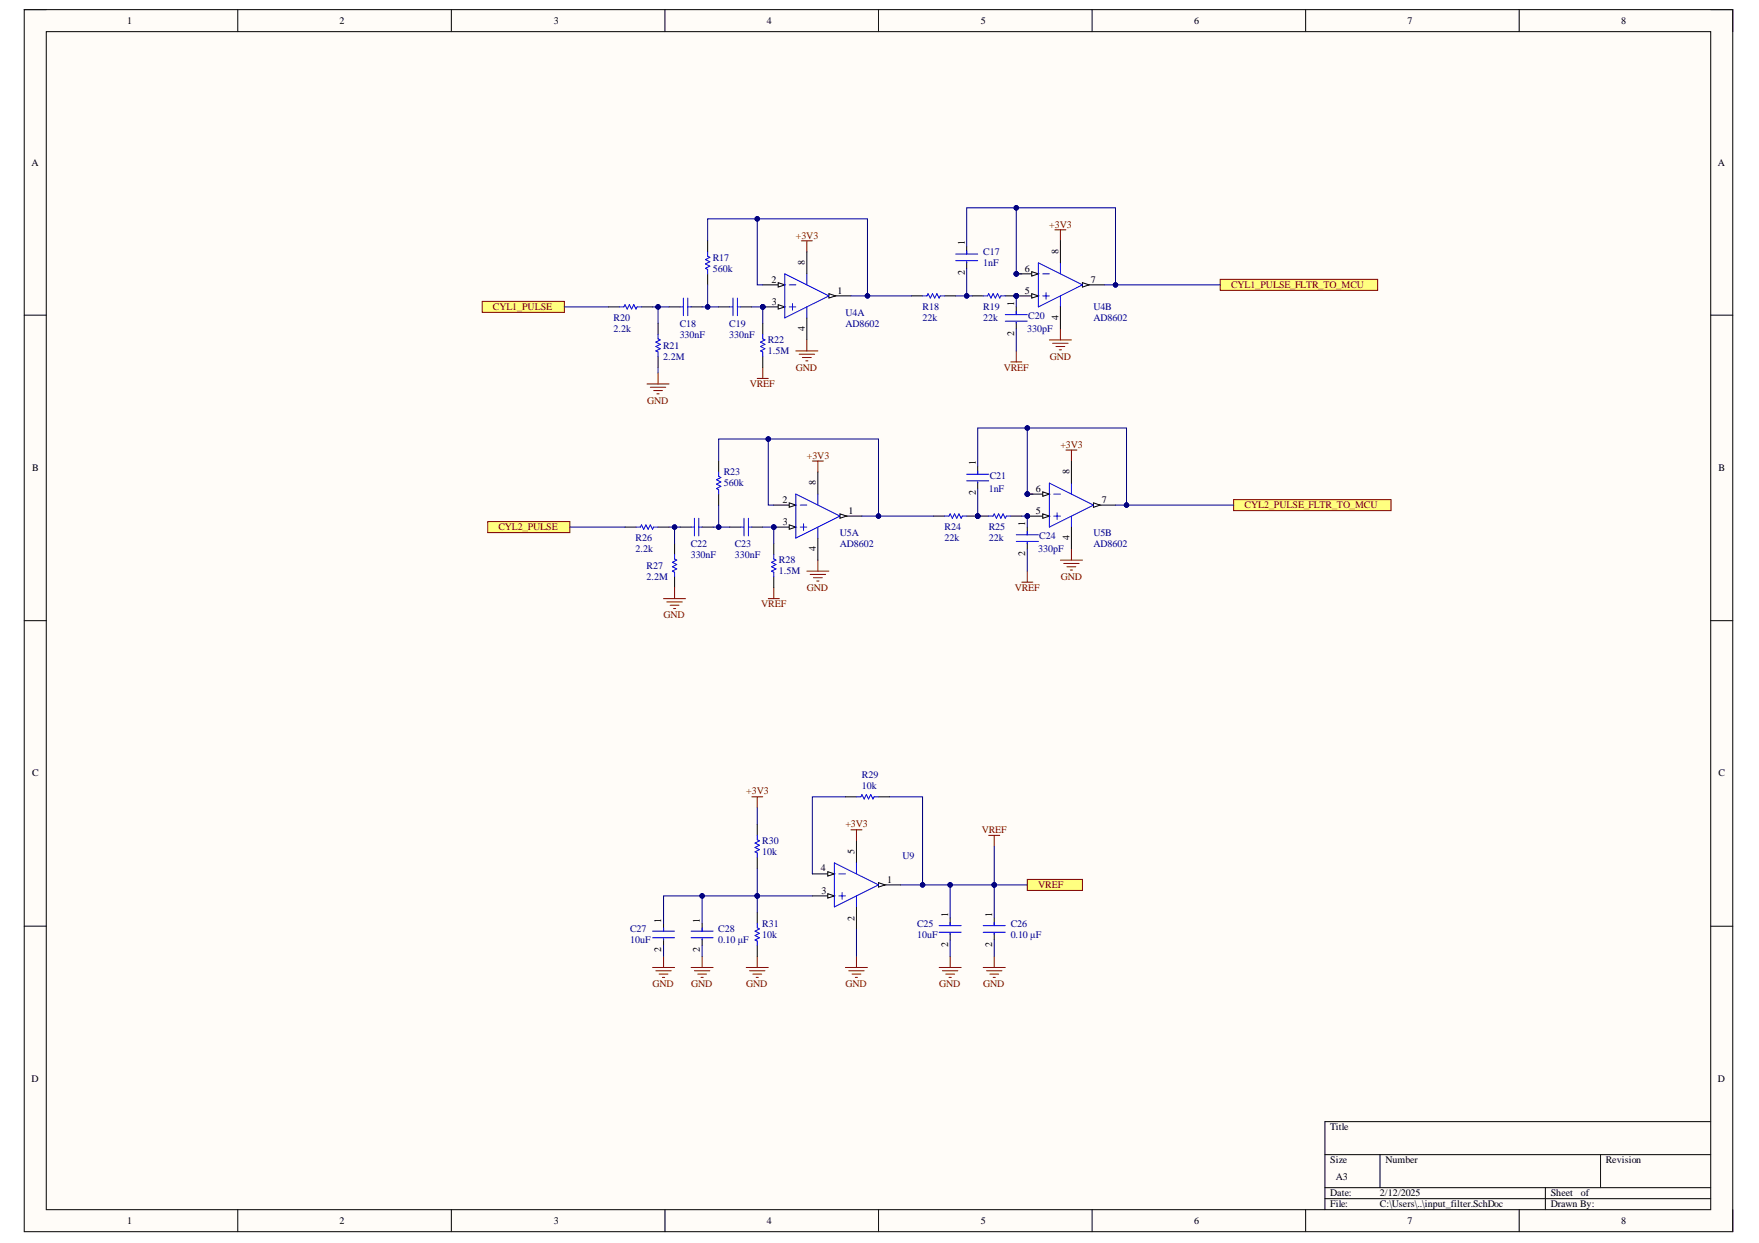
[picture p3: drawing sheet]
<svg xmlns="http://www.w3.org/2000/svg" width="297mm" height="210mm" viewBox="0 0 297 210" stroke-linecap="round" stroke-linejoin="round" font-family="sans-serif">
<defs><g id="words">
<g font-size="1.7">
<text x="21.5" y="4.1">1</text>
<text x="57.3" y="4.1">2</text>
<text x="93.5" y="4.1">3</text>
<text x="129.5" y="4.1">4</text>
<text x="165.6" y="4.1">5</text>
<text x="201.6" y="4.1">6</text>
<text x="237.7" y="4.1">7</text>
<text x="273.8" y="4.1">8</text>
<text x="5.3" y="28">A</text>
<text x="290.1" y="28">A</text>
<text x="162.9" y="41.4" transform="rotate(-90 162.9 41.4)">1</text>
<text x="130.3" y="47.7">2</text>
<text x="135.9" y="44.8" transform="rotate(-90 135.9 44.8)">8</text>
<text x="162.9" y="46.5" transform="rotate(-90 162.9 46.5)">2</text>
<text x="173.1" y="45.9">6</text>
<text x="178.7" y="42.9" transform="rotate(-90 178.7 42.9)">8</text>
<text x="184.2" y="47.7">7</text>
<text x="130.3" y="51.5">3</text>
<text x="141.4" y="49.6">1</text>
<text x="171.3" y="51.6" transform="rotate(-90 171.3 51.6)">1</text>
<text x="173.1" y="49.6">5</text>
<text x="135.9" y="55.9" transform="rotate(-90 135.9 55.9)">4</text>
<text x="171.3" y="56.7" transform="rotate(-90 171.3 56.7)">2</text>
<text x="178.7" y="54.1" transform="rotate(-90 178.7 54.1)">4</text>
<text x="5.4" y="79.6">B</text>
<text x="137.8" y="81.9" transform="rotate(-90 137.8 81.9)">8</text>
<text x="164.8" y="83.6" transform="rotate(-90 164.8 83.6)">2</text>
<text x="164.8" y="78.6" transform="rotate(-90 164.8 78.6)">1</text>
<text x="174.9" y="83">6</text>
<text x="180.6" y="80.1" transform="rotate(-90 180.6 80.1)">8</text>
<text x="290.2" y="79.6">B</text>
<text x="132.1" y="84.9">2</text>
<text x="132.2" y="88.6">3</text>
<text x="143.3" y="86.8">1</text>
<text x="173.1" y="88.8" transform="rotate(-90 173.1 88.8)">1</text>
<text x="174.9" y="86.8">5</text>
<text x="186.1" y="84.9">7</text>
<text x="137.8" y="93.1" transform="rotate(-90 137.8 93.1)">4</text>
<text x="173.1" y="93.9" transform="rotate(-90 173.1 93.9)">2</text>
<text x="180.6" y="91.2" transform="rotate(-90 180.6 91.2)">4</text>
<text x="5.4" y="131.1">C</text>
<text x="290.2" y="131.1">C</text>
<text x="138.6" y="147.2">4</text>
<text x="144.3" y="144.2" transform="rotate(-90 144.3 144.2)">5</text>
<text x="149.8" y="149">1</text>
<text x="111.6" y="155.8" transform="rotate(-90 111.6 155.8)">1</text>
<text x="118.2" y="155.8" transform="rotate(-90 118.2 155.8)">1</text>
<text x="138.7" y="150.9">3</text>
<text x="144.3" y="155.4" transform="rotate(-90 144.3 155.4)">2</text>
<text x="160.1" y="154.9" transform="rotate(-90 160.1 154.9)">1</text>
<text x="167.6" y="154.9" transform="rotate(-90 167.6 154.9)">1</text>
<text x="111.6" y="160.8" transform="rotate(-90 111.6 160.8)">2</text>
<text x="118.2" y="160.8" transform="rotate(-90 118.2 160.8)">2</text>
<text x="160.1" y="159.8" transform="rotate(-90 160.1 159.8)">2</text>
<text x="167.6" y="159.8" transform="rotate(-90 167.6 159.8)">2</text>
<text x="5.3" y="182.7">D</text>
<text x="290.1" y="182.7">D</text>
<text x="224.6" y="190.8">Title</text>
<text x="224.6" y="196.4">Size</text>
<text x="234" y="196.4">Number</text>
<text x="271.2" y="196.4">Revision</text>
<text x="224.6" y="202">Date:</text>
<text x="224.6" y="203.9">File:</text>
<text x="225.6" y="199.2">A3</text>
<text x="233" y="202">2/12/2025</text>
<text x="233" y="203.9">C:\Users\..\input_filter.SchDoc</text>
<text x="261.9" y="202">Sheet</text>
<text x="261.9" y="203.9">Drawn By:</text>
<text x="266.9" y="202">of</text>
<text x="21.5" y="206.6">1</text>
<text x="57.3" y="206.6">2</text>
<text x="93.5" y="206.6">3</text>
<text x="129.5" y="206.6">4</text>
<text x="165.6" y="206.6">5</text>
<text x="201.6" y="206.6">6</text>
<text x="237.7" y="206.6">7</text>
<text x="273.8" y="206.6">8</text>
</g>
<g font-size="1.7" fill="#800000">
<text x="134.4" y="40.3">+3V3</text>
<text x="177.2" y="38.4">+3V3</text>
<text x="83.2" y="52.4">CYL1_PULSE</text>
<text x="207.9" y="48.7">CYL1_PULSE_FLTR_TO_MCU</text>
<text x="126.6" y="65.4">VREF</text>
<text x="134.4" y="62.6">GND</text>
<text x="169.5" y="62.6">VREF</text>
<text x="177.3" y="60.7">GND</text>
<text x="109.3" y="68.2">GND</text>
<text x="136.3" y="77.5">+3V3</text>
<text x="179.1" y="75.6">+3V3</text>
<text x="84.2" y="89.6">CYL2_PULSE</text>
<text x="210.2" y="85.8">CYL2_PULSE_FLTR_TO_MCU</text>
<text x="136.3" y="99.8">GND</text>
<text x="171.4" y="99.8">VREF</text>
<text x="179.1" y="97.9">GND</text>
<text x="112.1" y="104.4">GND</text>
<text x="128.6" y="102.6">VREF</text>
<text x="126" y="134.2">+3V3</text>
<text x="142.8" y="139.7">+3V3</text>
<text x="165.8" y="140.7">VREF</text>
<text x="175.3" y="150">VREF</text>
<text x="110.2" y="166.7">GND</text>
<text x="116.7" y="166.7">GND</text>
<text x="126" y="166.7">GND</text>
<text x="142.8" y="166.7">GND</text>
<text x="158.6" y="166.7">GND</text>
<text x="166" y="166.7">GND</text>
</g>
<g font-size="1.7" fill="#000080">
<text x="120.4" y="45.9">560k</text>
<text x="120.4" y="44">R17</text>
<text x="166" y="44.9">1nF</text>
<text x="166" y="43.1">C17</text>
<text x="142.8" y="53.3">U4A</text>
<text x="155.8" y="52.4">R18</text>
<text x="166" y="52.4">R19</text>
<text x="173.6" y="53.8">C20</text>
<text x="184.6" y="52.4">U4B</text>
<text x="103.6" y="56.1">2.2k</text>
<text x="103.6" y="54.2">R20</text>
<text x="112" y="58.9">R21</text>
<text x="114.8" y="57">330nF</text>
<text x="114.8" y="55.2">C18</text>
<text x="123.1" y="57">330nF</text>
<text x="123.1" y="55.2">C19</text>
<text x="129.7" y="59.8">1.5M</text>
<text x="129.7" y="58">R22</text>
<text x="142.8" y="55.2">AD8602</text>
<text x="155.8" y="54.2">22k</text>
<text x="166" y="54.2">22k</text>
<text x="173.5" y="56.1">330pF</text>
<text x="184.6" y="54.2">AD8602</text>
<text x="112" y="60.7">2.2M</text>
<text x="122.2" y="82.1">560k</text>
<text x="122.2" y="80.3">R23</text>
<text x="167" y="83">1nF</text>
<text x="167.1" y="80.9">C21</text>
<text x="159.5" y="89.6">R24</text>
<text x="167" y="89.6">R25</text>
<text x="107.3" y="93.3">2.2k</text>
<text x="107.3" y="91.4">R26</text>
<text x="116.6" y="94.2">330nF</text>
<text x="116.6" y="92.3">C22</text>
<text x="124.1" y="94.2">330nF</text>
<text x="124.1" y="92.3">C23</text>
<text x="131.5" y="95.1">R28</text>
<text x="141.8" y="92.3">AD8602</text>
<text x="141.8" y="90.5">U5A</text>
<text x="159.5" y="91.4">22k</text>
<text x="167" y="91.4">22k</text>
<text x="175.3" y="93.3">330pF</text>
<text x="175.5" y="91.1">C24</text>
<text x="184.6" y="92.3">AD8602</text>
<text x="184.6" y="90.5">U5B</text>
<text x="109.2" y="97.9">2.2M</text>
<text x="109.2" y="96.1">R27</text>
<text x="131.5" y="97">1.5M</text>
<text x="145.6" y="131.4">R29</text>
<text x="145.6" y="133.2">10k</text>
<text x="128.7" y="142.5">R30</text>
<text x="128.7" y="144.4">10k</text>
<text x="152.4" y="145.1">U9</text>
<text x="106.4" y="159.2">10uF</text>
<text x="106.4" y="157.4">C27</text>
<text x="121.3" y="159.2">0.10 μF</text>
<text x="121.3" y="157.4">C28</text>
<text x="128.7" y="158.3">10k</text>
<text x="128.7" y="156.5">R31</text>
<text x="154.9" y="158.3">10uF</text>
<text x="154.9" y="156.5">C25</text>
<text x="170.7" y="158.3">0.10 μF</text>
<text x="170.7" y="156.5">C26</text>
</g>
</g></defs>
<path d="M4.1 1.6h288.5v206.4h-288.5z" fill-rule="evenodd" fill="#fffcf8"/>
<path d="M4.1 1.6h288.5v206.4h-288.5z" fill="none" stroke="#000" stroke-width=".17"/>
<path d="M7.8 5.3h281.1v199h-281.1z" fill-rule="evenodd" fill="#fffcf8"/>
<g fill="none" stroke="#000" stroke-width=".17">
<path d="M4.1 1.6h3.7M7.8 5.3h281.1v199h-281.1zM40.2 1.6v3.7M76.2 1.6v3.7M112.3 1.6v3.7M148.3 1.6v3.7M184.4 1.6v3.7M220.5 1.6v3.7M256.5 1.6v3.7M288.9 1.6h3.7v3.7M4.1 53.2h3.7M288.9 53.2h3.7"/>
<path d="M4.1 104.8h3.7M288.9 104.8h3.7M4.1 156.4h3.7M148.3 149.4h3.8M288.9 156.4h3.7M223.7 195h65.2M233 195v5.6M270.3 195v5.6M288.9 189.4h-65.2v14.9M40.2 204.3v3.7M76.2 204.3v3.7M112.3 204.3v3.7"/>
<path d="M148.4 204.3v3.7M184.4 204.3v3.7M220.5 204.3v3.7M223.7 200.6h65.2M223.7 202.4h65.2M256.5 204.3v3.7M261 200.6v3.7M292.6 204.3v3.7"/>
</g>
<path d="M140.9 145.7l7.4 3.7M141.6 147.6h1.2M141.6 151.3h1.2M142.2 150.7v1.2" fill="none" stroke="#00f" stroke-width=".17"/>
<path d="M148.3 149.1l1.2 .3-1.2 .4z" fill="#f8fcff"/>
<path d="M137.2 151.3h3.7M144.6 153.2v3.7M148.3 149.1l1.2 .3-1.2 .4z" fill="none" stroke="#000" stroke-width=".17"/>
<path d="M139.8 150.9l1.1 .4-1.1 .4z" fill="#f8fcff"/>
<path d="M137.2 147.6h3.7M139.8 150.9l1.1 .4-1.1 .4zM144.6 142v3.7" fill="none" stroke="#000" stroke-width=".17"/>
<path d="M139.8 147.2l1.1 .4-1.1 .3z" fill="#f8fcff"/>
<path d="M139.8 147.2l1.1 .4-1.1 .3z" fill="none" stroke="#000" stroke-width=".17"/>
<path d="M140.9 145.7v7.5l7.4-3.8M144.6 145.7v1.9M144.6 151.3v1.9" fill="none" stroke="#00f" stroke-width=".17"/>
<path d="M143.7 140.1h1.9M144.6 140.1v1.9M142.8 163.4h3.7M143.3 163.9h2.6M143.9 164.5h1.5M144.4 165.1h.4M144.6 161.5v1.9" fill="none" stroke="#800000" stroke-width=".17"/>
<path d="M173.5 148.5h9.3v1.9h-9.3z" fill-rule="evenodd" fill="#ffff80"/>
<g fill="none" stroke="#800000" stroke-width=".17">
<path d="M178.1 38.8h1.9M179.1 38.8v1.9M134.4 59.3h3.7M134.9 59.8h2.7M135.3 40.7h1.9M136.2 40.7v1.8M136.2 57.4v1.9M177.2 57.4h3.7M177.8 58h2.6M178.3 58.5h1.5M178.9 59.1h.3M179.1 55.5v1.9"/>
<path d="M127.9 63.9h1.8M128.8 62v1.9M135.5 60.4h1.5M136.1 60.9h.3M126.9 134.6h1.9M127.9 134.6v1.8M167 141.1h1.8M167.9 141.1v1.8M173.5 148.5h9.3v1.9h-9.3zM110.2 163.4h3.7M110.7 163.9h2.7M111.3 164.5h1.5"/>
<path d="M111.9 165.1h.3M112.1 161.5v1.9M116.7 163.4h3.7M117.3 163.9h2.6M117.8 164.5h1.5M118.4 165.1h.4M118.6 161.5v1.9M126 163.4h3.7M126.6 163.9h2.6M127.1 164.5h1.5M127.7 165.1h.4M127.9 161.5v1.9"/>
<path d="M158.6 163.4h3.7M159.1 163.9h2.7M159.7 164.5h1.5M160.3 165.1h.3M160.4 161.5v1.9M166 163.4h3.8M166.6 163.9h2.6M167.1 164.5h1.5M167.7 165.1h.4M167.9 161.5v1.9"/>
</g>
<g fill="none" stroke="#000" stroke-width=".17">
<path d="M113 51.8h1.8M116.7 51.8h1.9M119.5 40.7v1.8M119.5 46.2v1.9M121.4 51.8h1.8M125.1 51.8h1.8M128.8 54.6v1.9M153.9 50h1.9M159.5 50h1.9M128.8 60.2v1.8M127.9 139.2v1.9M142.8 134.6h1.8"/>
<path d="M148.3 134.6h1.9M112.1 155.9v1.3M112.1 158.5v1.2M118.6 155.9v1.3M118.6 158.5v1.2M127.9 144.8v1.8M127.9 154.1v1.8M127.9 159.7v1.8M160.4 155v1.3M160.4 157.6v1.1M167.9 155v1.3M167.9 157.6v1.1"/>
</g>
<g fill="none" stroke="#00f" stroke-width=".17">
<path d="M114.8 51.8h.6M115.4 50.3v3M116.1 50.3v3M116.1 51.8h.6M119.5 42.5v.8l.4 .2-.8 .3 .8 .4-.8 .4 .8 .3-.8 .4 .4 .2v.7M123.2 51.8h.6M123.8 50.3v3M124.5 51.8h.6M124.5 50.3v3M128.8 56.5v.7l.4 .2-.8 .4 .8 .3-.8 .4 .8 .4-.8 .4 .4 .1v.8M155.8 50h.7l.2-.4 .4 .7 .4-.7 .3 .7 .4-.7 .4 .7 .2-.3h.7M144.6 134.6h.8l.2-.4 .3 .7 .4-.7 .4 .7 .3-.7 .4 .7 .2-.3h.7"/>
<path d="M110.2 157.2h3.7M110.2 158.4h3.7M112.1 156.7v.5M112.1 158.5v.2M116.7 157.2h3.7M116.7 158.4h3.7M118.6 156.7v.5M118.6 158.5v.2M127.9 141.1v.7l.3 .2-.7 .4 .7 .3-.7 .4 .7 .4-.7 .4 .4 .1v.8M127.9 155.9v.8l.3 .2-.7 .3 .7 .4-.7 .4 .7 .4-.7 .3 .4 .2v.8M158.6 156.3h3.7M158.6 157.4h3.7"/>
<path d="M160.4 155.8v.5M160.4 157.6v.2M166 156.3h3.8M166 157.4h3.8M167.9 155.8v.5M167.9 157.6v.2"/>
</g>
<circle cx="171.6" cy="50" r=".37" fill="#000080"/>
<circle cx="171.6" cy="50" r=".37" fill="none" stroke="#000080" stroke-width=".17"/>
<path d="M169.8 50h1.8" fill="none" stroke="#000" stroke-width=".17"/>
<circle cx="171.6" cy="50" r=".37" fill="#000080"/>
<circle cx="171.6" cy="50" r=".37" fill="none" stroke="#000080" stroke-width=".17"/>
<g fill="none" stroke="#000" stroke-width=".17">
<path d="M163.2 41.6v1.3M163.2 44.2v1.1M164.2 50h1.8M171.6 51.8v1.3M171.6 54.4v1.1M121.4 77.9v1.8M114.8 89h1.9M118.6 89h1.8M121.4 83.4v1.9M123.2 89h1.9M126.9 89h1.9M130.7 91.8v1.9"/>
<path d="M130.7 97.4v1.8"/>
</g>
<g fill="none" stroke="#00f" stroke-width=".17">
<path d="M161.4 42.9h3.7M161.4 44h3.7M163.2 42.3v.6M163.2 44.2v.2M166 50h.8l.2-.4 .3 .7 .4-.7 .4 .7 .4-.7 .3 .7 .2-.3h.8M169.8 53.1h3.7M169.8 54.2h3.7M171.6 52.6v.5M171.6 54.4v.2M121.4 79.7v.8l.3 .1-.7 .4 .7 .4-.7 .4 .7 .3-.7 .4 .4 .2v.7M116.7 89h.6M117.3 87.5v3"/>
<path d="M118 87.5v3M118 89h.6M125.1 89h.5M125.6 87.5v3M126.4 89h.5M126.4 87.5v3M130.7 93.7v.7l.3 .2-.7 .4 .7 .3-.7 .4 .7 .4-.7 .3 .4 .2v.8"/>
</g>
<g fill="none" stroke="#800000" stroke-width=".17">
<path d="M171.6 59.3v1.8M137.2 77.9h1.8M138.1 77.9v1.8M170.7 61.1h1.8M180 76h1.9M180.9 76v1.9M130.7 99.2v1.9M136.2 96.4h3.8M136.8 97h2.6M137.4 97.6h1.5M137.9 98.1h.4M138.1 94.6v1.8"/>
<path d="M179.1 94.6h3.7M179.6 95.1h2.6M180.2 95.7h1.5M180.7 96.3h.4M180.9 92.7v1.9M129.7 101.1h1.9"/>
</g>
<circle cx="165.1" cy="87.1" r=".37" fill="#000080"/>
<circle cx="165.1" cy="87.1" r=".37" fill="none" stroke="#000080" stroke-width=".17"/>
<path d="M163.2 87.1h1.9" fill="none" stroke="#000" stroke-width=".17"/>
<circle cx="165.1" cy="87.1" r=".37" fill="#000080"/>
<circle cx="165.1" cy="87.1" r=".37" fill="none" stroke="#000080" stroke-width=".17"/>
<path d="M157.7 87.1h1.8" fill="none" stroke="#000" stroke-width=".17"/>
<path d="M159.5 87.1h.8l.1-.3 .4 .7 .4-.7 .4 .7 .3-.7 .4 .7 .2-.4h.7" fill="none" stroke="#00f" stroke-width=".17"/>
<circle cx="165.1" cy="87.1" r=".37" fill="#000080"/>
<circle cx="165.1" cy="87.1" r=".37" fill="none" stroke="#000080" stroke-width=".17"/>
<path d="M165.1 87.1h1.9M170.7 87.1h1.8" fill="none" stroke="#000" stroke-width=".17"/>
<circle cx="165.1" cy="87.1" r=".37" fill="#000080"/>
<circle cx="165.1" cy="87.1" r=".37" fill="none" stroke="#000080" stroke-width=".17"/>
<g fill="none" stroke="#00f" stroke-width=".17">
<path d="M104.6 51.8h.8l.1-.3 .4 .7 .4-.7 .4 .7 .3-.7 .4 .7 .2-.4h.7M111.1 56.5v.7l.4 .2-.8 .4 .8 .3-.8 .4 .8 .4-.8 .4 .4 .1v.8M165.1 79.5v.6M107.4 89h.7l.2-.4 .4 .8 .4-.8 .3 .8 .4-.8 .4 .8 .2-.4h.7M113.9 93.7v.7l.4 .2-.8 .4 .8 .3-.8 .4 .8 .4-.8 .3 .4 .2v.8M163.2 80.1h3.8M163.2 81.2h3.8M165.1 81.4v.2M167 87.1h.7l.2-.3 .4 .7 .3-.7 .4 .7 .4-.7 .4 .7 .1-.4h.8M171.6 90.3h3.7M171.6 91.4h3.7M173.5 89.8v.5"/>
<path d="M173.5 91.6v.2"/>
</g>
<path d="M102.7 51.8h1.9M108.3 51.8h1.9M111.1 54.6v1.9M111.1 60.2v1.8M165.1 78.8v1.3M105.5 89h1.9M111.1 89h1.9M113.9 91.8v1.9M113.9 97.4v1.8M165.1 81.4v1.1M173.5 89v1.3M173.5 91.6v1.1" fill="none" stroke="#000" stroke-width=".17"/>
<path d="M109.3 64.8h3.7M109.8 65.4h2.6M110.4 66h1.5M110.9 66.5h.4M111.1 63v1.8M113.9 99.2v1.9M172.5 98.3h1.9M173.5 96.4v1.9M112.1 101.1h3.7M112.6 101.6h2.6M113.2 102.2h1.5M113.7 102.8h.4" fill="none" stroke="#800000" stroke-width=".17"/>
<path d="M82.4 88.1h13.8v1.8h-13.8z" fill-rule="evenodd" fill="#ffff80"/>
<path d="M82.4 88.1h13.8v1.8h-13.8z" fill="none" stroke="#800000" stroke-width=".17"/>
<path d="M81.4 50.9h13.9v1.9h-13.9z" fill-rule="evenodd" fill="#ffff80"/>
<path d="M81.4 50.9h13.9v1.9h-13.9z" fill="none" stroke="#800000" stroke-width=".17"/>
<path d="M208.3 84.4h26.6v1.8h-26.6z" fill-rule="evenodd" fill="#ffff80"/>
<path d="M208.3 84.4h26.6v1.8h-26.6z" fill="none" stroke="#800000" stroke-width=".17"/>
<path d="M206.1 47.2h26.5v1.8h-26.5z" fill-rule="evenodd" fill="#ffff80"/>
<path d="M206.1 47.2h26.5v1.8h-26.5z" fill="none" stroke="#800000" stroke-width=".17"/>
<circle cx="128.8" cy="51.8" r=".37" fill="#000080"/>
<circle cx="128.8" cy="51.8" r=".37" fill="none" stroke="#000080" stroke-width=".17"/>
<path d="M133.3 48.1h1.1M133.3 51.8h1.1M133.8 51.3v1.1M140 50l-7.5 3.7" fill="none" stroke="#00f" stroke-width=".17"/>
<path d="M140 50h3.7" fill="none" stroke="#000" stroke-width=".17"/>
<path d="M140 49.6l1.1 .4-1.1 .3z" fill="#f8fcff"/>
<path d="M128.8 48.1h3.7M140 49.6l1.1 .4-1.1 .3z" fill="none" stroke="#000" stroke-width=".17"/>
<path d="M131.4 47.7l1.1 .4-1.1 .4z" fill="#f8fcff"/>
<path d="M128.8 51.8h3.7M131.4 47.7l1.1 .4-1.1 .4z" fill="none" stroke="#000" stroke-width=".17"/>
<path d="M131.4 51.5l1.1 .3-1.1 .4z" fill="#f8fcff"/>
<path d="M131.4 51.5l1.1 .3-1.1 .4z" fill="none" stroke="#000" stroke-width=".17"/>
<circle cx="128.8" cy="51.8" r=".37" fill="#000080"/>
<circle cx="128.8" cy="51.8" r=".37" fill="none" stroke="#000080" stroke-width=".17"/>
<path d="M136.2 46.2v1.9M136.2 51.8v1.9M140 50l-7.5-3.8v7.5" fill="none" stroke="#00f" stroke-width=".17"/>
<path d="M136.2 42.5v3.7M136.2 53.7v3.7" fill="none" stroke="#000" stroke-width=".17"/>
<circle cx="171.6" cy="50" r=".37" fill="#000080"/>
<circle cx="171.6" cy="50" r=".37" fill="none" stroke="#000080" stroke-width=".17"/>
<circle cx="171.6" cy="46.2" r=".37" fill="#000080"/>
<circle cx="171.6" cy="46.2" r=".37" fill="none" stroke="#000080" stroke-width=".17"/>
<path d="M175.3 44.4l7.5 3.7M176.1 46.2h1.1M176.1 50h1.1M176.6 49.4v1.1" fill="none" stroke="#00f" stroke-width=".17"/>
<path d="M171.6 50h3.7" fill="none" stroke="#000" stroke-width=".17"/>
<path d="M174.2 49.6l1.1 .4-1.1 .3z" fill="#f8fcff"/>
<path d="M174.2 49.6l1.1 .4-1.1 .3z" fill="none" stroke="#000" stroke-width=".17"/>
<circle cx="171.6" cy="50" r=".37" fill="#000080"/>
<circle cx="171.6" cy="50" r=".37" fill="none" stroke="#000080" stroke-width=".17"/>
<path d="M171.6 46.2h3.7" fill="none" stroke="#000" stroke-width=".17"/>
<path d="M174.2 45.9l1.1 .3-1.1 .4z" fill="#f8fcff"/>
<path d="M174.2 45.9l1.1 .3-1.1 .4z" fill="none" stroke="#000" stroke-width=".17"/>
<circle cx="171.6" cy="46.2" r=".37" fill="#000080"/>
<circle cx="171.6" cy="46.2" r=".37" fill="none" stroke="#000080" stroke-width=".17"/>
<path d="M182.8 48.1h3.7" fill="none" stroke="#000" stroke-width=".17"/>
<path d="M182.8 47.7l1.1 .4-1.1 .4z" fill="#f8fcff"/>
<path d="M179.1 40.7v3.7M179.1 51.8v3.7M182.8 47.7l1.1 .4-1.1 .4z" fill="none" stroke="#000" stroke-width=".17"/>
<path d="M175.3 44.4v7.4l7.5-3.7M179.1 44.4v1.8M179.1 50v1.8" fill="none" stroke="#00f" stroke-width=".17"/>
<circle cx="173.5" cy="87.1" r=".37" fill="#000080"/>
<circle cx="173.5" cy="87.1" r=".37" fill="none" stroke="#000080" stroke-width=".17"/>
<circle cx="173.5" cy="83.4" r=".37" fill="#000080"/>
<circle cx="173.5" cy="83.4" r=".37" fill="none" stroke="#000080" stroke-width=".17"/>
<path d="M177.2 81.6l7.5 3.7M177.9 83.4h1.2M177.9 87.2h1.2M178.5 86.6v1.1" fill="none" stroke="#00f" stroke-width=".17"/>
<path d="M173.5 87.2h3.7" fill="none" stroke="#000" stroke-width=".17"/>
<path d="M176.1 86.8l1.1 .4-1.1 .3z" fill="#f8fcff"/>
<path d="M176.1 86.8l1.1 .4-1.1 .3z" fill="none" stroke="#000" stroke-width=".17"/>
<circle cx="173.5" cy="87.1" r=".37" fill="#000080"/>
<circle cx="173.5" cy="87.1" r=".37" fill="none" stroke="#000080" stroke-width=".17"/>
<path d="M173.5 83.4h3.7" fill="none" stroke="#000" stroke-width=".17"/>
<path d="M176.1 83.1l1.1 .3-1.1 .4z" fill="#f8fcff"/>
<path d="M176.1 83.1l1.1 .3-1.1 .4z" fill="none" stroke="#000" stroke-width=".17"/>
<circle cx="173.5" cy="83.4" r=".37" fill="#000080"/>
<circle cx="173.5" cy="83.4" r=".37" fill="none" stroke="#000080" stroke-width=".17"/>
<path d="M184.7 85.3h3.7" fill="none" stroke="#000" stroke-width=".17"/>
<path d="M184.7 84.9l1.1 .4-1.1 .4z" fill="#f8fcff"/>
<path d="M180.9 77.9v3.7M180.9 89v3.7M184.7 84.9l1.1 .4-1.1 .4z" fill="none" stroke="#000" stroke-width=".17"/>
<path d="M177.2 81.6v7.4l7.5-3.7M180.9 81.6v1.8M180.9 87.2v1.8" fill="none" stroke="#00f" stroke-width=".17"/>
<circle cx="130.7" cy="89" r=".37" fill="#000080"/>
<circle cx="130.7" cy="89" r=".37" fill="none" stroke="#000080" stroke-width=".17"/>
<path d="M135.1 85.3h1.1M135.1 89h1.1M135.7 88.4v1.2M141.8 87.1l-7.4 3.8" fill="none" stroke="#00f" stroke-width=".17"/>
<path d="M141.8 87.1h3.8" fill="none" stroke="#000" stroke-width=".17"/>
<path d="M141.8 86.8l1.2 .3-1.2 .4z" fill="#f8fcff"/>
<path d="M130.7 85.3h3.7M141.8 86.8l1.2 .3-1.2 .4z" fill="none" stroke="#000" stroke-width=".17"/>
<path d="M133.3 84.9l1.1 .4-1.1 .4z" fill="#f8fcff"/>
<path d="M130.7 89h3.7M133.3 84.9l1.1 .4-1.1 .4z" fill="none" stroke="#000" stroke-width=".17"/>
<path d="M133.3 88.6l1.1 .4-1.1 .4z" fill="#f8fcff"/>
<path d="M133.3 88.6l1.1 .4-1.1 .4z" fill="none" stroke="#000" stroke-width=".17"/>
<circle cx="130.7" cy="89" r=".37" fill="#000080"/>
<g fill="none" stroke="#000080" stroke-width=".17">
<path d="M152.1 149.4h21.4"/>
<circle cx="130.7" cy="89" r=".37"/>
</g>
<path d="M138.1 83.4v1.9M138.1 89v1.9M141.8 87.1l-7.4-3.7v7.5" fill="none" stroke="#00f" stroke-width=".17"/>
<path d="M138.1 79.7v3.7M138.1 90.9v3.7" fill="none" stroke="#000" stroke-width=".17"/>
<circle cx="155.8" cy="149.4" r=".37" fill="#000080"/>
<circle cx="155.8" cy="149.4" r=".37" fill="none" stroke="#000080" stroke-width=".17"/>
<circle cx="160.4" cy="149.4" r=".37" fill="#000080"/>
<circle cx="160.4" cy="149.4" r=".37" fill="none" stroke="#000080" stroke-width=".17"/>
<circle cx="167.9" cy="149.4" r=".37" fill="#000080"/>
<g fill="none" stroke="#000080" stroke-width=".17">
<path d="M142.8 134.6h-5.6v13M127.9 151.3v2.8"/>
<circle cx="167.9" cy="149.4" r=".37"/>
</g>
<circle cx="127.9" cy="151.3" r=".37" fill="#000080"/>
<g fill="none" stroke="#000080" stroke-width=".17">
<path d="M127.9 146.6v4.7"/>
<circle cx="127.9" cy="151.3" r=".37"/>
</g>
<circle cx="127.9" cy="151.3" r=".37" fill="#000080"/>
<g fill="none" stroke="#000080" stroke-width=".17">
<path d="M127.9 136.4v2.8M160.4 158.7v2.8M167.9 149.4v5.6M167.9 158.7v2.8"/>
<circle cx="127.9" cy="151.3" r=".37"/>
</g>
<circle cx="167.9" cy="149.4" r=".37" fill="#000080"/>
<g fill="none" stroke="#000080" stroke-width=".17">
<path d="M128.8 48.1h-.9v-11.1h18.6v13h-2.8M112.1 159.7v1.8M118.6 159.7v1.8"/>
<circle cx="167.9" cy="149.4" r=".37"/>
</g>
<circle cx="127.9" cy="37" r=".37" fill="#000080"/>
<circle cx="127.9" cy="37" r=".37" fill="none" stroke="#000080" stroke-width=".17"/>
<circle cx="146.5" cy="50" r=".37" fill="#000080"/>
<g fill="none" stroke="#000080" stroke-width=".17">
<path d="M119.5 48.1v3.7h-.9"/>
<circle cx="146.5" cy="50" r=".37"/>
</g>
<circle cx="119.5" cy="51.8" r=".37" fill="#000080"/>
<g fill="none" stroke="#000080" stroke-width=".17">
<path d="M119.5 51.8h1.9"/>
<circle cx="119.5" cy="51.8" r=".37"/>
</g>
<circle cx="119.5" cy="51.8" r=".37" fill="#000080"/>
<g fill="none" stroke="#000080" stroke-width=".17">
<path d="M126.9 51.8h1.9"/>
<circle cx="119.5" cy="51.8" r=".37"/>
</g>
<circle cx="128.8" cy="51.8" r=".37" fill="#000080"/>
<g fill="none" stroke="#000080" stroke-width=".17">
<path d="M127.9 37h-8.4v3.7"/>
<circle cx="128.8" cy="51.8" r=".37"/>
</g>
<circle cx="127.9" cy="37" r=".37" fill="#000080"/>
<g fill="none" stroke="#000080" stroke-width=".17">
<path d="M128.8 51.8v2.8"/>
<circle cx="127.9" cy="37" r=".37"/>
</g>
<circle cx="128.8" cy="51.8" r=".37" fill="#000080"/>
<g fill="none" stroke="#000080" stroke-width=".17">
<path d="M161.4 50h2.8"/>
<circle cx="128.8" cy="51.8" r=".37"/>
</g>
<circle cx="163.2" cy="50" r=".37" fill="#000080"/>
<g fill="none" stroke="#000080" stroke-width=".17">
<path d="M163.2 45.3v4.7"/>
<circle cx="163.2" cy="50" r=".37"/>
</g>
<circle cx="163.2" cy="50" r=".37" fill="#000080"/>
<g fill="none" stroke="#000080" stroke-width=".17">
<path d="M171.6 35.1h-8.4v6.5"/>
<circle cx="163.2" cy="50" r=".37"/>
</g>
<circle cx="171.6" cy="35.1" r=".37" fill="#000080"/>
<g fill="none" stroke="#000080" stroke-width=".17">
<path d="M171.6 50v1.8M171.6 55.5v3.8"/>
<circle cx="171.6" cy="35.1" r=".37"/>
</g>
<circle cx="171.6" cy="50" r=".37" fill="#000080"/>
<g fill="none" stroke="#000080" stroke-width=".17">
<path d="M146.5 50h7.4"/>
<circle cx="171.6" cy="50" r=".37"/>
</g>
<circle cx="146.5" cy="50" r=".37" fill="#000080"/>
<g fill="none" stroke="#000080" stroke-width=".17">
<path d="M130.7 85.3h-1v-11.2h18.6v13h-2.7"/>
<circle cx="146.5" cy="50" r=".37"/>
</g>
<circle cx="129.7" cy="74.1" r=".37" fill="#000080"/>
<circle cx="129.7" cy="74.1" r=".37" fill="none" stroke="#000080" stroke-width=".17"/>
<circle cx="148.4" cy="87.1" r=".37" fill="#000080"/>
<g fill="none" stroke="#000080" stroke-width=".17">
<path d="M121.4 85.3v3.7h-1"/>
<circle cx="148.4" cy="87.1" r=".37"/>
</g>
<circle cx="121.4" cy="89" r=".37" fill="#000080"/>
<g fill="none" stroke="#000080" stroke-width=".17">
<path d="M121.4 89h1.8"/>
<circle cx="121.4" cy="89" r=".37"/>
</g>
<circle cx="121.4" cy="89" r=".37" fill="#000080"/>
<g fill="none" stroke="#000080" stroke-width=".17">
<path d="M129.7 74.1h-8.3v3.8"/>
<circle cx="121.4" cy="89" r=".37"/>
</g>
<circle cx="129.7" cy="74.1" r=".37" fill="#000080"/>
<g fill="none" stroke="#000080" stroke-width=".17">
<path d="M165.1 82.5v4.6"/>
<circle cx="129.7" cy="74.1" r=".37"/>
</g>
<circle cx="165.1" cy="87.1" r=".37" fill="#000080"/>
<g fill="none" stroke="#000080" stroke-width=".17">
<path d="M173.5 72.3h-8.4v6.5"/>
<circle cx="165.1" cy="87.1" r=".37"/>
</g>
<circle cx="173.5" cy="72.3" r=".37" fill="#000080"/>
<g fill="none" stroke="#000080" stroke-width=".17">
<path d="M172.5 87.2h1v1.8M173.5 92.7v3.7"/>
<circle cx="173.5" cy="72.3" r=".37"/>
</g>
<circle cx="173.5" cy="87.1" r=".37" fill="#000080"/>
<g fill="none" stroke="#000080" stroke-width=".17">
<path d="M148.3 87.1h9.4"/>
<circle cx="173.5" cy="87.1" r=".37"/>
</g>
<circle cx="148.4" cy="87.1" r=".37" fill="#000080"/>
<g fill="none" stroke="#000080" stroke-width=".17">
<path d="M113 89h.9v2.8"/>
<circle cx="148.4" cy="87.1" r=".37"/>
</g>
<circle cx="113.9" cy="89" r=".37" fill="#000080"/>
<g fill="none" stroke="#000080" stroke-width=".17">
<path d="M113.9 89h.9"/>
<circle cx="113.9" cy="89" r=".37"/>
</g>
<circle cx="113.9" cy="89" r=".37" fill="#000080"/>
<g fill="none" stroke="#000080" stroke-width=".17">
<path d="M110.2 51.8h.9v2.8"/>
<circle cx="113.9" cy="89" r=".37"/>
</g>
<circle cx="111.1" cy="51.8" r=".37" fill="#000080"/>
<g fill="none" stroke="#000080" stroke-width=".17">
<path d="M111.1 51.8h1.9"/>
<circle cx="111.1" cy="51.8" r=".37"/>
</g>
<circle cx="111.1" cy="51.8" r=".37" fill="#000080"/>
<g fill="none" stroke="#000080" stroke-width=".17">
<path d="M95.3 51.8h7.4M188.4 48.1h17.7M111.1 62v1M96.2 89h9.3"/>
<circle cx="111.1" cy="51.8" r=".37"/>
</g>
<circle cx="188.4" cy="48.1" r=".37" fill="#000080"/>
<g fill="none" stroke="#000080" stroke-width=".17">
<path d="M190.2 85.3h18.1"/>
<circle cx="188.4" cy="48.1" r=".37"/>
</g>
<circle cx="190.2" cy="85.3" r=".37" fill="#000080"/>
<g fill="none" stroke="#000080" stroke-width=".17">
<path d="M128.8 89h1.9v2.8"/>
<circle cx="190.2" cy="85.3" r=".37"/>
</g>
<circle cx="130.7" cy="89" r=".37" fill="#000080"/>
<g fill="none" stroke="#000080" stroke-width=".17">
<path d="M172.5 46.2h-.9v-11.1h16.8v13h-1.9"/>
<circle cx="130.7" cy="89" r=".37"/>
</g>
<circle cx="188.4" cy="48.1" r=".37" fill="#000080"/>
<circle cx="188.4" cy="48.1" r=".37" fill="none" stroke="#000080" stroke-width=".17"/>
<circle cx="171.6" cy="35.1" r=".37" fill="#000080"/>
<circle cx="171.6" cy="35.1" r=".37" fill="none" stroke="#000080" stroke-width=".17"/>
<circle cx="171.6" cy="46.2" r=".37" fill="#000080"/>
<g fill="none" stroke="#000080" stroke-width=".17">
<path d="M174.4 83.4h-.9v-11.1h16.7v13h-1.8"/>
<circle cx="171.6" cy="46.2" r=".37"/>
</g>
<circle cx="190.2" cy="85.3" r=".37" fill="#000080"/>
<circle cx="190.2" cy="85.3" r=".37" fill="none" stroke="#000080" stroke-width=".17"/>
<circle cx="173.5" cy="72.3" r=".37" fill="#000080"/>
<circle cx="173.5" cy="72.3" r=".37" fill="none" stroke="#000080" stroke-width=".17"/>
<circle cx="173.5" cy="83.4" r=".37" fill="#000080"/>
<g fill="none" stroke="#000080" stroke-width=".17">
<path d="M137.2 151.3h-25.1v4.6"/>
<circle cx="173.5" cy="83.4" r=".37"/>
</g>
<circle cx="127.9" cy="151.3" r=".37" fill="#000080"/>
<circle cx="127.9" cy="151.3" r=".37" fill="none" stroke="#000080" stroke-width=".17"/>
<circle cx="118.6" cy="151.3" r=".37" fill="#000080"/>
<g fill="none" stroke="#000080" stroke-width=".17">
<path d="M150.2 134.6h5.6v14.8M144.6 156.9v4.6"/>
<circle cx="118.6" cy="151.3" r=".37"/>
</g>
<circle cx="155.8" cy="149.4" r=".37" fill="#000080"/>
<g fill="none" stroke="#000080" stroke-width=".17">
<path d="M160.4 149.4v5.6"/>
<circle cx="155.8" cy="149.4" r=".37"/>
</g>
<circle cx="160.4" cy="149.4" r=".37" fill="#000080"/>
<g fill="none" stroke="#000080" stroke-width=".17">
<path d="M167.9 142.9v6.5"/>
<circle cx="160.4" cy="149.4" r=".37"/>
</g>
<circle cx="167.9" cy="149.4" r=".37" fill="#000080"/>
<g fill="none" stroke="#000080" stroke-width=".17">
<path d="M118.6 151.3v4.6"/>
<circle cx="167.9" cy="149.4" r=".37"/>
</g>
<circle cx="118.6" cy="151.3" r=".37" fill="#000080"/>
<circle cx="118.6" cy="151.3" r=".37" fill="none" stroke="#000080" stroke-width=".17"/>
<use href="#words"/>
</svg>
